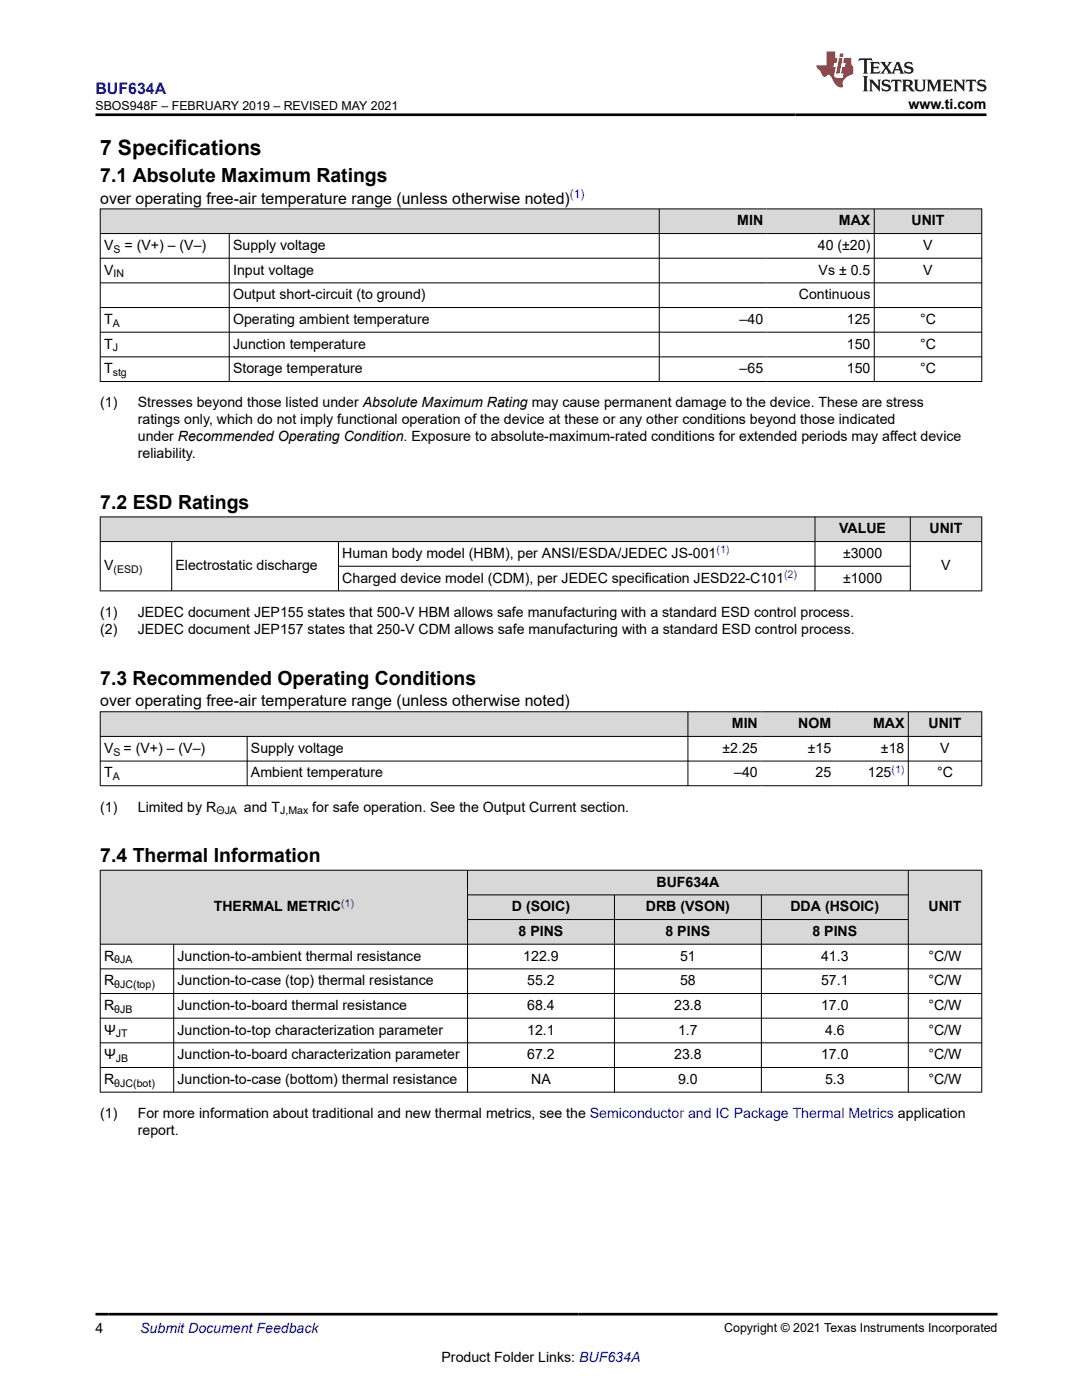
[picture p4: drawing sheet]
<svg xmlns="http://www.w3.org/2000/svg" width="216mm" height="279mm" viewBox="0 0 216 279" stroke-linecap="round" stroke-linejoin="round" font-family="sans-serif">
<defs><g id="words">
<text font-size="4.2" x="20" y="30.9">7 Specifications</text>
<g font-size="3.9">
<text x="20" y="36.3">7.1 Absolute Maximum Ratings</text>
<text x="20" y="101.6">7.2 ESD Ratings</text>
<text x="20" y="136.6">7.3 Recommended Operating Conditions</text>
<text x="20" y="172.1">7.4 Thermal Information</text>
</g>
<text font-size="3.2" fill="#00f" x="19.1" y="18.7">BUF634A</text>
<g font-size="3.2">
<text x="20" y="40.6">over operating free-air temperature range (unless otherwise noted)</text>
<text x="20" y="141">over operating free-air temperature range (unless otherwise noted)</text>
</g>
<g font-size="2.8">
<text x="181.3" y="21.8">www.ti.com</text>
<text x="147.1" y="45">MIN</text>
<text x="167.4" y="45">MAX</text>
<text x="181.9" y="45">UNIT</text>
<text x="20.8" y="49.9">V</text>
<text x="24.8" y="49.9">= (V+) – (V–)</text>
<text x="46.5" y="49.9">Supply voltage</text>
<text x="163.2" y="49.9">40 (±20)</text>
<text x="184.2" y="49.9">V</text>
<text x="20.8" y="54.8">V</text>
<text x="46.5" y="54.8">Input voltage</text>
<text x="46.5" y="59.7">Output short-circuit (to ground)</text>
<text x="159.4" y="59.7">Continuous</text>
<text x="163.3" y="54.8">Vs ± 0.5</text>
<text x="184.2" y="54.8">V</text>
<text x="20.8" y="64.6">T</text>
<text x="46.5" y="64.6">Operating ambient temperature</text>
<text x="147.6" y="64.6">–40</text>
<text x="169" y="64.6">125</text>
<text x="183.6" y="64.6">°C</text>
<text x="20.8" y="69.6">T</text>
<text x="46.5" y="69.6">Junction temperature</text>
<text x="169" y="69.6">150</text>
<text x="183.6" y="69.6">°C</text>
<text x="20.8" y="74.5">T</text>
<text x="46.5" y="74.5">Storage temperature</text>
<text x="147.6" y="74.5">–65</text>
<text x="169" y="74.5">150</text>
<text x="183.6" y="74.5">°C</text>
<text x="20" y="81.3">(1)</text>
<text x="27.5" y="81.3">Stresses beyond those listed under Absolute Maximum Rating may cause permanent damage to the device. These are stress</text>
<text x="27.5" y="84.7">ratings only, which do not imply functional operation of the device at these or any other conditions beyond those indicated</text>
<text x="27.5" y="88.1">under Recommended Operating Condition. Exposure to absolute-maximum-rated conditions for extended periods may affect device</text>
<text x="27.5" y="91.5">reliability.</text>
<text x="167.5" y="106.4">VALUE</text>
<text x="185.5" y="106.4">UNIT</text>
<text x="20.8" y="113.8">V</text>
<text x="35" y="113.8">Electrostatic discharge</text>
<text x="68.3" y="111.4">Human body model (HBM), per ANSI/ESDA/JEDEC JS-001</text>
<text x="168.2" y="111.4">±3000</text>
<text x="187.8" y="113.8">V</text>
<text x="68.3" y="116.3">Charged device model (CDM), per JEDEC specification JESD22-C101</text>
<text x="168.2" y="116.3">±1000</text>
<text x="20" y="123.1">(1)</text>
<text x="27.5" y="123.1">JEDEC document JEP155 states that 500-V HBM allows safe manufacturing with a standard ESD control process.</text>
<text x="20" y="126.5">(2)</text>
<text x="27.5" y="126.5">JEDEC document JEP157 states that 250-V CDM allows safe manufacturing with a standard ESD control process.</text>
<text x="146" y="145.3">MIN</text>
<text x="159.3" y="145.3">NOM</text>
<text x="174.2" y="145.3">MAX</text>
<text x="185.3" y="145.3">UNIT</text>
<text x="20.8" y="155.2">T</text>
<text x="20.8" y="150.2">V</text>
<text x="24.6" y="150.2">= (V+) – (V–)</text>
<text x="50.1" y="150.2">Supply voltage</text>
<text x="50.1" y="155.2">Ambient temperature</text>
<text x="144.2" y="150.2">±2.25</text>
<text x="146.5" y="155.2">–40</text>
<text x="161.2" y="150.2">±15</text>
<text x="162.7" y="155.2">25</text>
<text x="173.2" y="155.2">125</text>
<text x="175.8" y="150.2">±18</text>
<text x="187" y="155.2">°C</text>
<text x="187.6" y="150.2">V</text>
<text x="20" y="162">(1)</text>
<text x="27.5" y="162">Limited by R</text>
<text x="48.7" y="162">and T</text>
<text x="62.3" y="162">for safe operation. See the Output Current section.</text>
<text x="131" y="176.9">BUF634A</text>
<text x="42.7" y="181.9">THERMAL METRIC</text>
<text x="102.2" y="181.9">D (SOIC)</text>
<text x="128.9" y="181.9">DRB (VSON)</text>
<text x="157.7" y="181.9">DDA (HSOIC)</text>
<text x="185.3" y="181.9">UNIT</text>
<text x="20.8" y="191.7">R</text>
<text x="35.4" y="191.7">Junction-to-ambient thermal resistance</text>
<text x="103.5" y="186.8">8 PINS</text>
<text x="104.4" y="191.7">122.9</text>
<text x="132.8" y="186.8">8 PINS</text>
<text x="135.7" y="191.7">51</text>
<text x="162.1" y="186.8">8 PINS</text>
<text x="163.8" y="191.7">41.3</text>
<text x="185.3" y="191.7">°C/W</text>
<text x="20.8" y="196.6">R</text>
<text x="35.4" y="196.6">Junction-to-case (top) thermal resistance</text>
<text x="105.2" y="196.6">55.2</text>
<text x="135.7" y="196.6">58</text>
<text x="163.8" y="196.6">57.1</text>
<text x="185.3" y="196.6">°C/W</text>
<text x="20.8" y="201.6">R</text>
<text x="35.4" y="201.6">Junction-to-board thermal resistance</text>
<text x="105.2" y="201.6">68.4</text>
<text x="134.5" y="201.6">23.8</text>
<text x="163.8" y="201.6">17.0</text>
<text x="185.3" y="201.6">°C/W</text>
<text x="20.8" y="206.5">Ψ</text>
<text x="35.4" y="206.5">Junction-to-top characterization parameter</text>
<text x="105.2" y="206.5">12.1</text>
<text x="135.3" y="206.5">1.7</text>
<text x="164.6" y="206.5">4.6</text>
<text x="185.3" y="206.5">°C/W</text>
<text x="20.8" y="211.4">Ψ</text>
<text x="35.4" y="211.4">Junction-to-board characterization parameter</text>
<text x="105.2" y="211.4">67.2</text>
<text x="134.5" y="211.4">23.8</text>
<text x="163.8" y="211.4">17.0</text>
<text x="185.3" y="211.4">°C/W</text>
<text x="20.8" y="216.3">R</text>
<text x="35.4" y="216.3">Junction-to-case (bottom) thermal resistance</text>
<text x="106" y="216.3">NA</text>
<text x="135.3" y="216.3">9.0</text>
<text x="164.6" y="216.3">5.3</text>
<text x="185.3" y="216.3">°C/W</text>
<text x="20" y="223.1">(1)</text>
<text x="27.5" y="226.5">report.</text>
<text x="27.5" y="223.1">For more information about traditional and new thermal metrics, see the Semiconductor and IC Package Thermal Metrics application</text>
<text x="19.1" y="266.1">4</text>
<text x="88.1" y="271.7">Product Folder Links: BUF634A</text>
</g>
<text font-size="2.8" fill="#00f" x="28" y="266.1">Submit Document Feedback</text>
<g font-size="2.5">
<text x="19.1" y="21.9">SBOS948F – FEBRUARY 2019 – REVISED MAY 2021</text>
<text x="144.5" y="265.8">Copyright © 2021 Texas Instruments Incorporated</text>
</g>
<text font-size="2.4" fill="#00f" x="113.7" y="39.6">(1)</text>
<g font-size="2.1">
<text x="22.6" y="50.4">S</text>
<text x="22.7" y="55.4">IN</text>
<text x="22.5" y="65.2">A</text>
<text x="22.5" y="70.1">J</text>
<text x="22.5" y="75.1">stg</text>
<text x="22.6" y="114.4">(ESD)</text>
<text x="22.5" y="155.7">A</text>
<text x="22.6" y="150.8">S</text>
<text x="43.2" y="162.5">ΘJA</text>
<text x="55.9" y="162.5">J,Max</text>
<text x="22.8" y="192.3">θJA</text>
<text x="22.8" y="197.2">θJC(top)</text>
<text x="22.8" y="202.1">θJB</text>
<text x="23.1" y="207">JT</text>
<text x="23.1" y="212">JB</text>
<text x="22.8" y="216.9">θJC(bot)</text>
</g>
<g font-size="2.1" fill="#00f">
<text x="143" y="110.4">(1)</text>
<text x="156.5" y="115.3">(2)</text>
<text x="177.9" y="154.2">(1)</text>
<text x="68.1" y="180.9">(1)</text>
</g>
</g></defs>
<g fill="#d8d8d8">
<path d="M20 41.7h175.9v4.9h-175.9z" fill-rule="evenodd"/>
<path d="M20.1 41.8h111.4v4.7h-111.4z" fill-rule="evenodd"/>
<path d="M131.6 41.8h21.4v4.7h-21.4z" fill-rule="evenodd"/>
<path d="M153 41.8h21.4v4.7h-21.4z" fill-rule="evenodd"/>
<path d="M174.5 41.8h21.3v4.7h-21.3z" fill-rule="evenodd"/>
</g>
<g fill="none" stroke="#000" stroke-width=".2">
<path d="M19.9 41.7h176.1M19.9 46.6h176.1M19.9 51.5h176.1M19.9 56.5h176.1M20 41.6v34.6M45.7 46.6v29.6M131.5 41.6v34.6M174.4 41.6v34.6M195.9 41.6v34.6M19.9 61.4h176.1M19.9 66.3h176.1M19.9 71.2h176.1"/>
<path d="M19.9 76.1h176.1"/>
</g>
<g fill="#d8d8d8">
<path d="M20 103.2h175.9v4.9h-175.9z" fill-rule="evenodd"/>
<path d="M20.1 103.2h142.5v4.8h-142.5z" fill-rule="evenodd"/>
<path d="M162.7 103.2h18.9v4.8h-18.9z" fill-rule="evenodd"/>
<path d="M181.7 103.2h14.1v4.8h-14.1z" fill-rule="evenodd"/>
</g>
<path d="M19.9 103.2h176.1M19.9 108.1h176.1M19.9 117.9h176.1M20 103.1v14.9M34.3 108.1v9.9M67.5 108.1v9.9M67.5 113h114.2M162.6 103.1v14.9M181.6 103.1v14.9M195.9 103.1v14.9" fill="none" stroke="#000" stroke-width=".2"/>
<g fill="#d8d8d8">
<path d="M20 142h175.9v5h-175.9z" fill-rule="evenodd"/>
<path d="M20.1 142.1h117.1v4.8h-117.1z" fill-rule="evenodd"/>
<path d="M137.3 142.1h14.6v4.8h-14.6z" fill-rule="evenodd"/>
<path d="M151.9 142.1h14.7v4.8h-14.7z" fill-rule="evenodd"/>
<path d="M166.6 142.1h14.6v4.8h-14.6z" fill-rule="evenodd"/>
<path d="M181.3 142.1h14.5v4.8h-14.5z" fill-rule="evenodd"/>
</g>
<path d="M19.9 142h176.1M19.9 147h176.1M19.9 151.9h176.1M19.9 156.8h176.1M20 142v14.9M49.3 147v9.9M137.3 142v14.9M181.2 142v14.9M195.9 142v14.9" fill="none" stroke="#000" stroke-width=".2"/>
<g fill="#d8d8d8">
<path d="M20 173.7h175.9v4.9h-175.9z" fill-rule="evenodd"/>
<path d="M20.1 173.7h73.1v14.7h-73.1z" fill-rule="evenodd"/>
<path d="M93.4 173.7h87.8v4.8h-87.8z" fill-rule="evenodd"/>
<path d="M181.3 173.7h14.5v14.7h-14.5z" fill-rule="evenodd"/>
<path d="M93.4 178.7h29.1v4.8h-29.1z" fill-rule="evenodd"/>
<path d="M122.7 178.7h29.2v4.8h-29.2z" fill-rule="evenodd"/>
<path d="M152 178.7h29.2v4.8h-29.2z" fill-rule="evenodd"/>
<path d="M93.4 183.6h29.1v4.8h-29.1z" fill-rule="evenodd"/>
<path d="M122.7 183.6h29.2v4.8h-29.2z" fill-rule="evenodd"/>
<path d="M152 183.6h29.2v4.8h-29.2z" fill-rule="evenodd"/>
</g>
<g fill="none" stroke="#000" stroke-width=".2">
<path d="M19.9 173.7h176.1M20 173.6v44.4M93.3 173.6v44.4M93.3 178.6h88M122.6 178.6v39.4M151.9 178.6v39.4M181.2 173.6v44.4M195.9 173.6v44.4M19.9 188.4h176.1M19.9 193.4h176.1M19.9 198.3h176.1M34.7 188.4v29.6"/>
<path d="M93.3 183.5h88M19.9 203.2h176.1M19.9 208.1h176.1M19.9 213h176.1M19.9 218h176.1"/>
</g>
<path d="M171.5 11.6l-.2 .6 .5-.2h.6v.1v2.2l-.2 .4h1l-.2-.4v-2.2v-.1h.5l.6 .2-.2-.6zM173.6 12.4l.2 .3v1.6l-.2 .4h1.9l.1-.6a1.08 1.08 0 0 1-1.3 .2v-.7h.6l.4 .2v-.7l-.4 .2h-.6v-.5l.2-.2a1 1 0 0 1 1 .3l-.1-.5zM175.7 12.4l.9 1.1-1 1.2h.9l-.2-.2 .5-.8 .4 .8-.2 .2h1.6l-.2-.2 .2-.5h.9l.1 .5-.1 .2h.9l-.2-.4-.8-1.9h-.5l-.9 2.1-.9-1.1 .9-1h-.8l.2 .2-.4 .6-.4-.6 .2-.2zM179 12.8l.4 1h-.7zM180.7 12.5a.65 .65 0 0 0-.2 .7 .65 .65 0 0 0 .6 .5l.6 .1 .1 .3a.79 .79 0 0 1-.7 .4 .79 .79 0 0 1-.7-.5l.1 .7 .2-.1a.93 .93 0 0 0 1.1 0 .93 .93 0 0 0 .4-.9 1.46 1.46 0 0 0-1.2-.6l-.1-.3a1.09 1.09 0 0 1 1.2 .2l-.2-.6-.1 .1-.5-.2zM172.2 15.2l.2 .4v2.2l-.2 .4h1l-.2-.4v-2.2l.2-.4zM173.4 15.9l.2 .4v1.5l-.2 .4h.8l-.3-.4 .1-1.3 1.6 1.8v-2l.2-.4h-.7l.1 .2 .1 1.1-1.2-1.3zM176.2 16a.65 .65 0 0 0-.2 .8 .65 .65 0 0 0 .6 .4l.6 .2 .1 .2a.79 .79 0 0 1-.7 .4 .79 .79 0 0 1-.7-.5l.1 .7 .2-.1a.93 .93 0 0 0 1.1 .1 .93 .93 0 0 0 .4-1 1.46 1.46 0 0 0-1.2-.5l-.1-.4a1.09 1.09 0 0 1 1.2 .2l-.1-.6-.2 .1-.5-.1zM177.9 15.9l-.1 .6a.63 .63 0 0 1 .8-.3v1.6l-.3 .4h1l-.2-.4v-1.6a.66 .66 0 0 1 .8 .3l-.1-.6zM180 15.9l.2 .4v1.5l-.2 .4h1l-.2-.2-.1-.7h.5l.1 .2a.79 .79 0 0 0 1.2 .6l-1-.9a.61 .61 0 0 0 .6-.6 .61 .61 0 0 0-.5-.7zM180.8 16.2h.1a.47 .47 0 0 1 .5 .1 .47 .47 0 0 1 .1 .5l-.1 .1-.7 .1zM182.3 15.9l.2 .2a2.27 2.27 0 0 0 .4 2 1.04 1.04 0 0 0 1.7-.7v-1.3l.2-.2h-.8l.2 .4v1.1a.6 .6 0 0 1-.6 .6 .6 .6 0 0 1-.6-.6v-1.1l.3-.4zM184.9 15.9l.2 .4v1.5l-.2 .4h.8l-.3-.4v-1.4l.9 1.9 .9-1.9v1.4l-.3 .4h1l-.2-.4v-1.5l.2-.4h-.8l-.7 1.5-.6-1.5zM188.1 15.9l.2 .4v1.5l-.2 .4h1.9l.1-.6a1.09 1.09 0 0 1-1.3 .2v-.7h.6l.4 .2v-.6l-.4 .2h-.6v-.6l.2-.1a1.01 1.01 0 0 1 1 .3l-.1-.6zM190.2 15.9l.3 .4v1.5l-.3 .4h.8l-.2-.4v-1.3l1.6 1.8v-2l.2-.4h-.7l.2 .2v1.1l-1.2-1.3zM192.8 15.9l-.1 .6a.63 .63 0 0 1 .8-.3v1.6l-.3 .4h1l-.2-.4v-1.6a.66 .66 0 0 1 .8 .3l-.1-.6zM195.2 16a.65 .65 0 0 0-.2 .8 .65 .65 0 0 0 .6 .4l.6 .2 .2 .2a.79 .79 0 0 1-.7 .4 .79 .79 0 0 1-.7-.5l.1 .7 .2-.1a.93 .93 0 0 0 1 .1 .93 .93 0 0 0 .5-1 1.46 1.46 0 0 0-1.3-.5v-.4a1.09 1.09 0 0 1 1.2 .2l-.2-.6-.2 .1-.5-.1z" fill="#231f20"/>
<path d="M164.9 10.3v2.7h-2l.1 .4 .8 1a.95 .95 0 0 0 1 .9 .59 .59 0 0 1 .5-.4 .59 .59 0 0 1 .5 .3l.4 .8a1.59 1.59 0 0 0 2.1 1.4 1.61 1.61 0 0 1 1-2.3l1-.3-.1-1.5a1.59 1.59 0 0 1-.3-1.7h-1.5l-.2 .9h.6l-.2 .9h-.5l-.2 .9v.3l.4 .1-.1 .9h-.7a.73 .73 0 0 1-1-.7l.3-1.5h-.5l.1-.9h.5l.2-.9h-.5v-1.3zM167.4 11.6l-.6 3.1h.7l.6-3.1zM167.6 10.7l-.1 .6h.7l.1-.6z" fill="#ed1c24"/>
<path d="M19.1 22.9h177.8M19.1 262.3h180" fill="none" stroke="#000" stroke-width=".53"/>
<use href="#words"/>
</svg>
